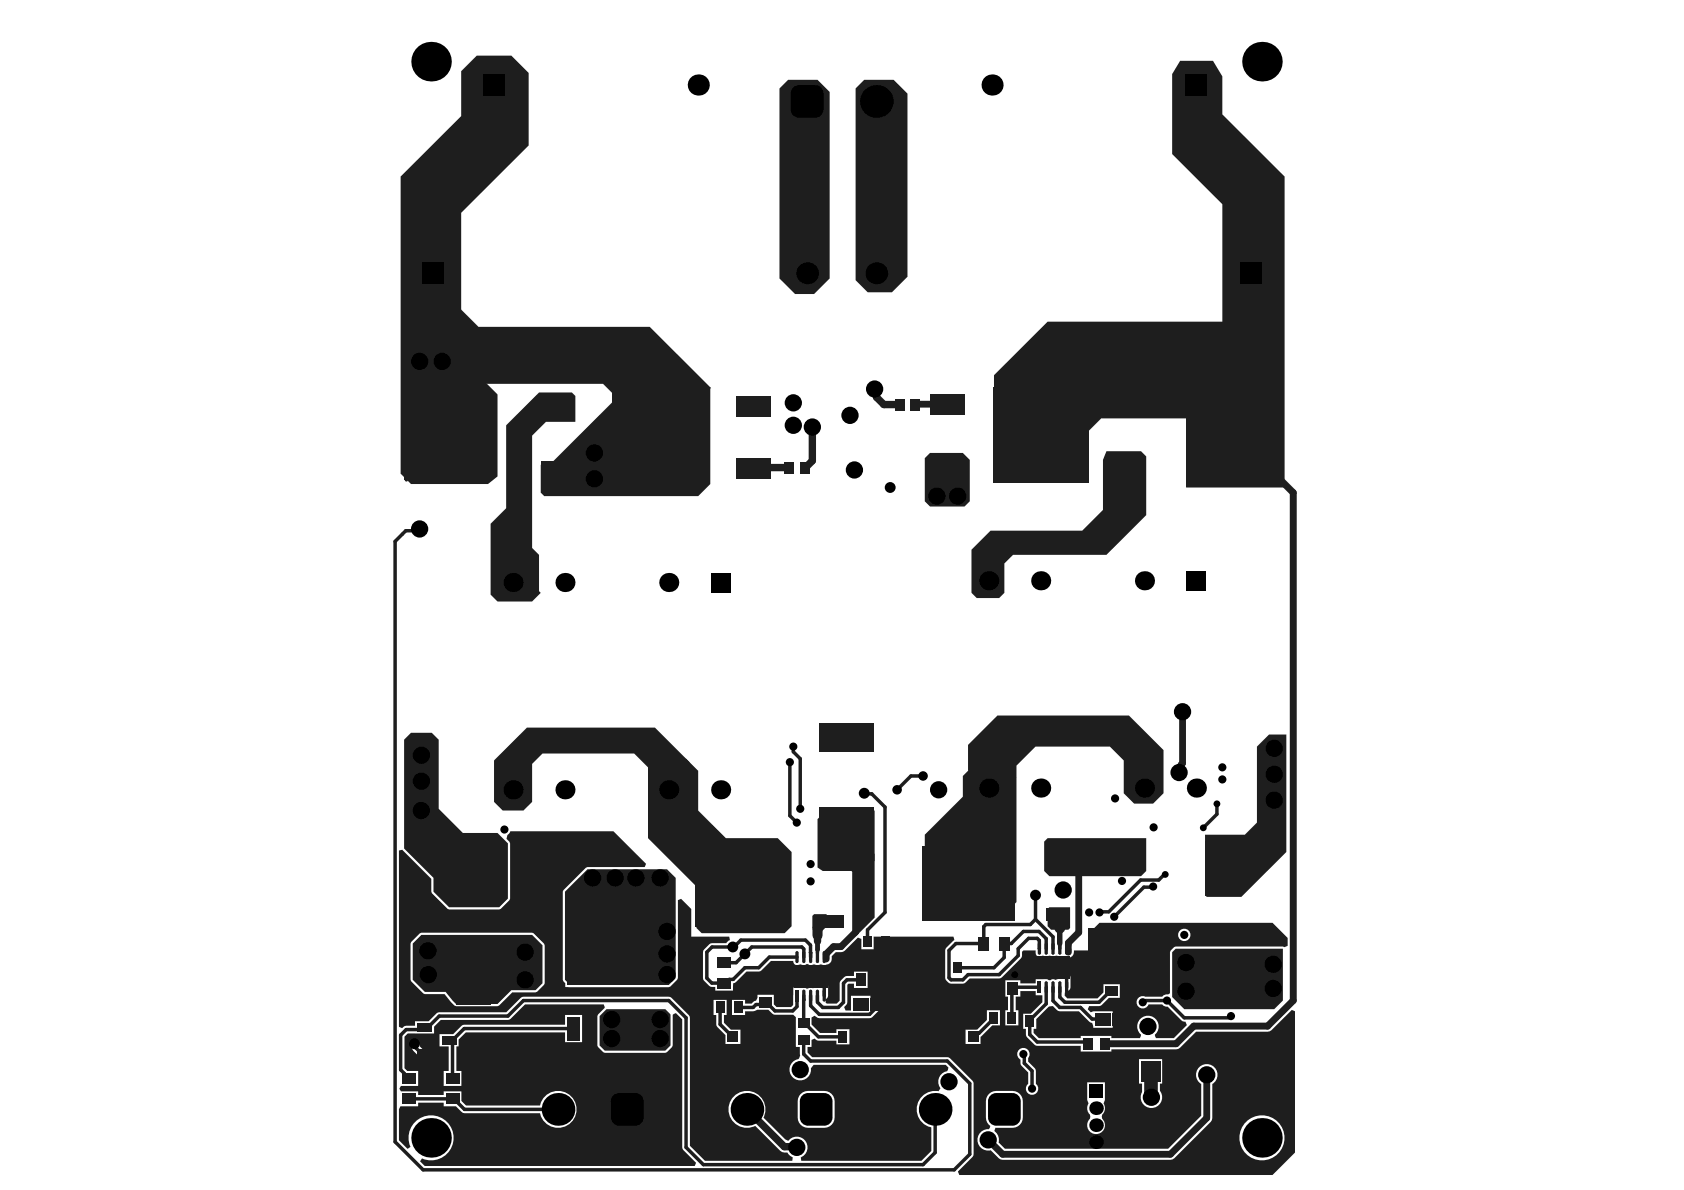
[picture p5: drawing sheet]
<svg xmlns="http://www.w3.org/2000/svg" width="297mm" height="210mm" viewBox="0 0 297 210" stroke-linecap="round" stroke-linejoin="round" font-family="sans-serif">
<g fill="#1e1e1e">
<path d="M137.5 15.6l1.5-1.5h5.2l2.1 2.1v32.9l-2.7 2.8h-3.4l-2.7-2.8z"/>
<path d="M150.9 15.6l1.5-1.5h5.2l2.5 2.4v32.3l-2.8 2.8h-4.2l-2.2-2.2z"/>
<path d="M95.7 81.4h1.8l12.5-12.5h12.8l.7-.6h1.8v17.1l-2.1 2.1h-27.2l-.6-.6v-4.9z"/>
<path d="M71.3 55.2h5.8l2.4-2.4 4.9 4.9h30.2l10.8 10.8-9.6 2.6h-6.1l-3.3-3.4h-20.8l-.3 .3-1.5-1.5h-11.9v-3.7l.3-.3-.9-.9z"/>
<path d="M99.7 157.3l3.9-4h14.1l1.5 1.6v17.6l-1.2 1.2h-17.7v-.3l-.6-.6z"/>
<path d="M105.8 179.2l1.2-1.2h10.4l.9 .9v5.5l-.9 .9h-10.7l-.9-.9z"/>
<path d="M206.8 168l.6-.7h18.9v9.2l-1.5 1.5h-15.9l-2.1-2.1z"/>
<path d="M221.7 131.7l2.1-2.1h3.1v20.7l-7.9 7.9h-6.1l-.3-.3v-10.7h7l2.1-2.1z"/>
<path d="M71.3 130.5l1.2-1.2h3.7l1.2 1.2v12.2l4.3 4.2h6.1l1.8 1.9v9.7l-1.5 1.5h-8.9l-2.7-2.7v-2.4l-5.2-5.2z"/>
<path d="M72.8 166.4l1.5-1.5h19.6l1.8 1.8v6.7l-1.2 1.3h-4.3l-2.4 2.4h-7.4l-1.8-2.1h-3.7l-2.1-2.2z"/>
<path d="M89.3 75l5.8-5.8h5.8l.6 .6v4.6h-5.2l-2.4 2.4v19.9l1.2 1.2v6.4l.3 .3-1.5 1.5h-6.1l-1.3-1.2v-12.5l2.8-2.8z"/>
<path d="M171.4 97l3.3-3.4h16.2l3.7-3.6v-8.9l.6-1.5h6.1l.9 .9v10.4l-7 7h-16.5l-1.5 1.5v5.2l-1 .9h-3.9l-.9-.9z"/>
<path d="M175.3 66.2l9.5-9.5h33.9v8.9l-8.3 8.2h-16.2l-3 3v7.4h-9.8l-3.3-3.4h-.3v-2.7l-2.5-2.5z"/>
<path d="M163.1 80.8l.9-.9h5.8l1.3 1.2v7.3l-1 .9h-6.1l-.9-.9z"/>
<path d="M150.9 152.4l1.8-1.8h1.6v11.3l-3.4 3.3z"/>
<path d="M144.2 144.5l1.5-1.5h8.6v8.8l-1.9 1.8h-7.3l-.9-.6z"/>
<path d="M184.8 160.3l.3-.3h3.7v3.7l-.4 .3h-3l-.6-.6z"/>
<path d="M143.3 161.6l.3-.3h2.1l.6 .6-.4 .4v.4l-.8 .7-1.8 .3z"/>
<path d="M114.6 133.8h6.4l2.2 2.2v7l4.8 4.8h9.2l2.4 2.5v13.1l-1.2 1.2h-14.6l-1-.9v-7.3l-8.5-8.6v-12.4z"/>
<path d="M87.1 134.1l5.8-5.8h22.6l6.1 6.1v6.7l-1.5 1.6h-3.7l-2.1-2.2v-5.1l-2.4-2.5h-16.2l-1.8 1.8v6.7l-1.6 1.6h-3.6l-1.6-1.6z"/>
<path d="M184.2 148.5l.6-.7h17.4v5.8l-.9 .9h-16.2l-.9-.9z"/>
<path d="M170.8 131.4l5.1-5.2h23.2l6.1 6.1v7.6l-1.8 1.8h-3.4l-1.8-1.8v-5.8l-2.4-2.4h-13.1l-3.4 3.3v2.2h-4.6l-.6 .6-1.8-1.8h-1.5z"/>
<path d="M169.8 136.9l1.9-1.9h5.5l2.1 2.2v21.9l-1.5 1.5h-14.7v-13.4l6.7-6.7z"/>
<path d="M81.3 12.6l2.8-2.8h6.1l3 3.1v12.8l-11.9 11.8v25.7l6.5 6.4v14.4l-1.7 1.4h-13.6l-1.8-1.8v-52.5l10.6-10.6z"/>
<path d="M208.2 10.7h5.8l1.6 2.8v6.7l11 10.9v54.9h-17.4v-17.4l6.4-7.3v-25.3l-8.8-8.8v-14.1z"/>
<path d="M71.3 182.9l.6-.6h4.7v-1.2l1.2-1.2h12l2.8-2.7h13.9l.2 .6-1.2 1.2-.1 .2v5.2l.1 .3 .9 .9 .3 .1h10.7l.2-.1 .9-.9 .2-.3v-5.4l.5-.3 1.1 1.1v22.6l.2 .5 2.3 2.2-.3 .6h-47.6l-.8-.9 .3-.5a4 4 0 0 0 5.6-3.1 4 4 0 0 0-4.5-4.4 4 4 0 0 0-3.1 5.5l-.5 .3-1.5-1.5v-5.5l.2-.5h3.2v-.6h4.5v.6h2.1l1 1.1 .5 .2h13.4a3.3 3.3 0 0 0 5 2 3.3 3.3 0 0 0 0-5.4 3.3 3.3 0 0 0-5 2h-13.1l-.8-.8v-1.7h-3.1v.6h-4.5v-.6h-3.1l-.3-.5 .3-.5h3.1v-2.6h-2l-.5-.5zM77.5 182.4v2.2h1.6v4.3h-.8v2.6h3.1v-2.6h-.9v-4.3h.4v-1.2l1.3-1.3h17.5v1.7h3v-4.8h-3v1.7h-17.8l-.5 .2-1.5 1.5zM72.6 183.6a.68 .68 0 0 0 .1 1l.2 .7 .9 1a1.24 1.24 0 0 0 1.7-.3 .74 .74 0 0 0-.2-.7 .74 .74 0 0 0-.7-.2l-.6-.5a.96 .96 0 0 0-1.4-1z"/>
<path d="M70.4 150l.6-.1 5.1 5.1v2.3l.1 .3 2.7 2.7 .3 .1h8.9l.2-.1 1.6-1.5 .1-.3v-9.7l-.7-.8 .2-.7 .4-.4 .1-.3h18.2l5.8 5.8-.3 .5h-10.1l-.3 .2-3.9 3.9-.1 .3v15.5l.4 .6v.7h18.3l.2-.1 1.3-1.2 .1-.3v-13.7l.5-.3 1.8 1.8v4.9h6.7l.1 .6-.6 .6h-2.8l-1.3 1.3v5.1a2.41 2.41 0 0 0 1.6 1.3h.6v.6h3.1v-1.3l.5-.2 1.9-1.8 2.4-.1 1.9-1.8h3.9v.1a.76 .76 0 0 0 .5 .6 .76 .76 0 0 0 .8-.1 .89 .89 0 0 0 1.1 0l.7 .2 .6-.2 .6 .2 .6-.2 .6 .2 .3-.1a1.1 1.1 0 0 0 1-1.5l.7-.7h.9l.7-.3 2.3-2.3 .6 .2v1.8h2.2v-2.2h14.1l.1 .6-1.4 1.4-.2 .4 .1 5.1a1.41 1.41 0 0 0 1 .8h2.3l.9-.9 5.5-.1 3.6-3.5 .2-.4v-.7l.2-.3h2.2v.5a.66 .66 0 0 0 .4 .6 .66 .66 0 0 0 .7-.1l.7 .2 .8-.2a.67 .67 0 0 0 .9 0l.7 .2 .9-.2 .3 .3a1.02 1.02 0 0 0 1.3-1.3h3v-3.3l1.5-1.5h30.6l2.6 2.6v1.4l-.5 .3-.3-.1h-18.9l-.3 .1-.7 .9v7.2l-.3 .2-.9 .2-.2 .2h-2.9a1.1 1.1 0 0 0-1.5 .5 1.1 1.1 0 0 0 .5 1.5 1.1 1.1 0 0 0 1.5-.6h2.4l.2 .2 .8 .2 2.4 2.4 .7 .2 .2 .6-2.3 2.3h-3.1l-.2-.6 .3-.3a1.9 1.9 0 0 0-.3-2.6 1.9 1.9 0 0 0-2.7 .3 1.9 1.9 0 0 0 .3 2.6l-.2 .6h-5.1v-.4h-5.4v.4h-7.4l-.9-.9v-.7h.5v-1.7l2.2-2.3h.7l.7 .7 .5 .2h3.4l1.9 1.8 .4 .2 .2 .9h3.5v-2.9h-3.5l-.4 .2-.5-.6 .2-.5 2-.1 1.5-1.4h1.9v-2.4h-2.9v1.5l-1 1h-5.3l-.5-.5v-.5l.3-.3a.68 .68 0 0 0 .7-.7v-1.9l-1.9-1.9a1.35 1.35 0 0 0-1.8 .2 .68 .68 0 0 0 .6 .9h.5l.7 .7-.2 .6-.6 .1a.64 .64 0 0 0-.8 .1l-.8-.2h-1.8v.8h-2.7v-.6h-2.7v2.9h.5v2.4h-.5v2.7h2.3v-2.7h-.4v-2.4h.8v-1h2.7v.8h1.2v1.2l-2.1 2h-1.3v2.7h.5v1l.2 .5 1.5 1.4 7.9 .1v1h5.4v-.4h11.5l.7-.3 2.8-2.8 13-.1 3.9-3.8 .5 .3v24.9l-3.9 4h-55.3l-.2-.6 2.5-2.6 .2-.5v-12.5l-.2-.5-3.9-3.9-.5-.2h-23.8l-.9-.9v-.9h.7v-1.3l.6-.2 .7 .4h3.1v.6h2.3v-2.7h-2.3v.7h-2.9l-1.5-1.5v-1.2l.6-.3 .8 .4h8.9l.5-.2 1.6-1.6 .2-.1a.7 .7 0 0 0 .4-.9 .7 .7 0 0 0-.9-.4l-.5 .2-.6 .6-.6-.2v-1.4h-3.4v2.6h-1l-.2-.6 .5-.6 .1-.2v-3.1l.2-.2h.9v.8h2.4v-2.9h-2.4v.8h-1.5a1.89 1.89 0 0 0-1 1.2v3.1l-.5 .5h-1.7l-.3-.1v-.7l.3-.1 .2-.5-.1-2-2-2a1.38 1.38 0 0 0-1.6 .4 .68 .68 0 0 0 .6 .9h.4l.7 .7-.1 .5-.6 .2a.64 .64 0 0 0-.9 .1l-.7-.2h-1.9v3.1l-.4 .3h-2.5l-.5-.4v-1.7h-2.9v.5l-.2 .5-.3 .1-.5 .4h-1.2v-.6h-2.3v2.6h2.3v-.6h1.4l.8-.3h1.9l.7 .7 .5 .2h3.2l.5 .5v5.2h.7v1.5l-.3 .6a1.9 1.9 0 0 0-1.5 2.2 1.9 1.9 0 0 0 2.1 1.6 1.9 1.9 0 0 0 1.6-2.2l.5-.6h23.3l.5 .5-.2 .6-.4 .2a1.98 1.98 0 0 0-.8 2.9l-.4 .5-.1-.1a3.3 3.3 0 0 0-3.7 2.7 3.3 3.3 0 0 0 2.6 3.8v4.1l-1.8 1.8h-21.2v-.7a1.9 1.9 0 0 0 .8-2.9 1.9 1.9 0 0 0-3.1 0l-.5-.2-3.8-3.9a3.3 3.3 0 0 0-2.4-4.6 3.3 3.3 0 0 0-3.8 3.7 3.3 3.3 0 0 0 4.7 2.4l4.4 4.4 .4 .2 .9 .1 .5 .6 .4 .2v.7h-15.5l-2.6-2.7v-22.6l-.2-.4-3.3-3.2-25.9-.1-.4 .2-2.6 2.5h-11.8l-.5 .2-1.4 1.4h-2.4v.8h-1.6l-.2 .1-.5 .4-.5-.3zM207.8 164.9a1.1 1.1 0 0 0 2.2 0 1.1 1.1 0 0 0-2.2 0zM72.5 166.2l-.1 .2v6.4l.1 .3 2.2 2.1 .2 .2h3.5l1.1 1.4 .9 .7h7.4l.2-.1 2.4-2.4h4.1l.2-.1 1.3-1.2 .1-.3v-6.7l-.1-.2-1.9-1.9-.2-.1h-19.6l-.2 .1zM170.3 181.6v2.5h2.7v-1.2l2-2h1.4v-2.7h-2.3v1.7l-1.7 1.7zM125.9 176.4v2.6h.4l.1 1.9 1.6 1.7v1.5h2.6v-2.5h-1.7l-1.2-1.2v-1.4h.5v-2.6zM179.6 185.3a1.08 1.08 0 0 0 .4 1.6v.9l1.4 1.4v2a1.09 1.09 0 0 0-.2 1.6 1.09 1.09 0 0 0 1.6 0 1.09 1.09 0 0 0-.1-1.6v-2.6l-1.3-1.3v-.7a1.09 1.09 0 0 0-.2-1.6 1.09 1.09 0 0 0-1.6 .3zM191.8 190.9v3.1l.2 .6a1.52 1.52 0 0 0 .2 2 1.15 1.15 0 0 1-.3 1.3 1.57 1.57 0 0 0 1.7 2.1 1.57 1.57 0 0 0 .8-2.6 1.15 1.15 0 0 1 .4-1.3 1.83 1.83 0 0 0-.1-1.5l.2-.6v-3.1zM200.9 186.8v4.3h.5v1.5a1.89 1.89 0 0 0 1.9 2.8 1.89 1.89 0 0 0 1.3-3v-1.3h.4v-4.3zM174.4 193l-.4 .8-.1 .4v2.9a1.75 1.75 0 0 0 .8 1.5l-.3 .6a1.89 1.89 0 0 0-2 2 1.89 1.89 0 0 0 2.4 1.7l1.4 1.4 .7 .3 29.9-.1 7-6.9v-6.4a1.89 1.89 0 0 0 .5-2.8 1.89 1.89 0 0 0-2.9 0 1.89 1.89 0 0 0 .5 2.8v5.6l-5.9 5.8h-28.7l-1.2-1.1a1.83 1.83 0 0 0-.7-2l.2-.6h3a1.82 1.82 0 0 0 1.8-1.8v-2.9a1.82 1.82 0 0 0-1.8-1.8h-2.9l-.5 .1zM141.2 193l-.4 .8-.1 .4v2.9a1.82 1.82 0 0 0 1.8 1.8h2.9a1.82 1.82 0 0 0 1.8-1.8v-2.9a1.82 1.82 0 0 0-1.8-1.8h-2.9l-.5 .1zM218.6 200.7a4 4 0 0 0 8 0 4 4 0 0 0-8 0z"/>
</g>
<path d="M161.5 71.3h5.6M217.3 76.9l6.9 6.8h.7l3.2 3.2v89.6l-4.5 4.5h-13l-3.1 3.1h-12.7M208.6 125.5v9.1l-.3 .3v1l-.3 .4M150.9 153.9v10.5l-2.6 2.6h-1.3l-1.3 1.3v.9M190.3 153.9v10.6l-1.9 1.8v.6M188.4 167.3v.7M212.9 189.6v7.6l-6.4 6.4h-29.6l-2.6-2.5" fill="none" stroke="#1e1e1e" stroke-width="1.2"/>
<g fill="none" stroke="#1e1e1e" stroke-width=".61">
<path d="M154.6 17.9v1.4M79.2 77.2h-.4l-7.1 7.1v.3M161.8 71l-.3 .4M167.4 71l-.3 .3M74 93.3l-.3 .3h-2.1l-1.9 1.9v105.9l4.9 4.9h93.7l2.8-2.7v-12.5l-4-4h-24.1l-1.2-1.2v-2.4M133.1 82.5l-.2 .2M139.3 134.4v9.5l1.2 1.2M139.9 131.7v.9l1.3 1.2v8.9M152.4 139.9l.1 .1h1.3l2.3 2.4v18.5l-3.1 3.1v2.1M162.8 136.9h-2.1l-2.5 2.4M149.1 152.1l1.8 1.8M182.7 157.9v4.3"/>
<path d="M190.3 153.9l-.3 .3M203.4 156.4l-.1 .1h-1.5l-5.3 5.2M205.5 154.2h-.1l-1 1h-3.2l-5.6 5.6h-1.5l-.2 .1M214.7 141.8v1.8l-2.5 2.4M127 177.7v3l2.3 2.2M140.6 168.8h-4.9l-1.9 1.9h-2.4l-2.1 2.1h-.7l-.2 .2M140.6 175.6v2l-.8 .7h-3.1l-1.1-1.1h-2.2l-.6 .5h-2.5M141.8 175.6v4.9h.1l2.5 2.4h4.3M141.8 168.8v-1.4l-.4-.4h-8.8l-2.8 2.8h-2.1M141.8 176.4h.1M143 168h.1M143 168.1h.1"/>
<path d="M143 175.6v1.8l1.5 1.5h8.9l1.8-1.8h.3M143 168.8v-2.1l-.9-.9h-11.4l-1.2 1.2h-3.9l-.9 1v4.5l.9 .9h2.1M143 172.2h.7l1.7 1.7v1.7M144.2 167.5v.6M151.8 172.8h-2.4l-.6 .6v3.4l-.9 .9h-2.8l-.9-.9v-1.2M175.2 179.5v.2l-2.5 2.6h-.5l-.6 .6M177.1 166.4v2.5l-1.8 1.8h-6.3M177.5 166.4h.9l2.1-2.1h2.8l1.2 1.3v1.7M182.7 162.2l-1 .9h-7.8l-.4 .3v3h-4.9l-1.2 1.2v4.9l.4 .3h2l1-.9h5.4l3.4-3.3v-1.3l1.8-1.8h1.6l.3 .4v1.4M182.7 162.2l3 3v2.1M183.3 174.1h-4.4l-.4 .4v5M184.5 174.1v3l-2.9 2.9"/>
<path d="M185.7 174.1v2.4l1.2 1.2h3.7l2 2.1h1.9l.4 .4M185.7 170.7h.8l1.6 1.7v1.7M186.7 161.3l.2 .2M186.9 166.4v.9M186.9 163.7h.1M186.9 174.1v1.8l.9 .9h6.1l1.9-2h.3M201.6 176.8h.2l.3-.3h3.7l3.1 3h8.2M72.2 190.2h-.2l-1.3-1.5v-6.1l.9-1h2.9l.4-.4h.6l2-2h12.1l2.7-2.7h25.7l3 3v22.9l3.1 3h38.7l2.2-2.1v-7.6M72.2 193.8h7.9l1.8 1.9h16.5M73.1 184.1l.3 .3v.4l.9 1h.6M79.4 183.5l.4 .4v6.3M101.2 181.4h-19.3l-2.1 2.1h-.6"/>
<path d="M180.5 185.9l.2 .2v1.4l1.3 1.4v3.1M181.6 180.1v2.4l1.4 1.3h8.5l.3 .3"/>
</g>
<path d="M143.3 75.3v6l-1 1h-.2l-.2 .3M154.3 68.6l.3 .4v1.1l1.3 1.3h2.8M133.1 82.5h5.9M144.2 165v1.1M131.8 195.7l6.5 6.6h2.1" fill="none" stroke="#1e1e1e" stroke-width="1.3"/>
<path d="M202.9 189l.2 4.5" fill="none" stroke="#1e1e1e" stroke-width="2.4"/>
<path d="M186.9 163.7v2.7" fill="none" stroke="#1e1e1e" stroke-width=".96"/>
<path d="M186.9 161.5v2.2" fill="none" stroke="#1e1e1e" stroke-width="1.9"/>
<path d="M144.2 166.1v1.4" fill="none" stroke="#1e1e1e" stroke-width=".85"/>
<path d="M146.7 162.5l-.2 .2h-1.3l-1 1.1v1.2" fill="none" stroke="#1e1e1e" stroke-width="1.8"/>
<g fill="#000">
<path d="M139.8 15.6l.7-.5 .4-.1v1.5h-1.4zM139.5 19.3h1.4v1.5a1.44 1.44 0 0 1-1.4-1.5zM143.8 15a1.44 1.44 0 0 1 1.5 1.5h-1.5zM143.8 19.3h1.5a1.44 1.44 0 0 1-1.5 1.5zM107.8 197.1h1.4v1.5a1.44 1.44 0 0 1-1.4-1.5zM108 193.4l.7-.5 .5-.1v1.4h-1.4zM112.1 197.1h1.4a1.44 1.44 0 0 1-1.4 1.5zM112.1 192.8a1.44 1.44 0 0 1 1.4 1.4h-1.4zM141.1 197.1h1.4v1.5a1.44 1.44 0 0 1-1.4-1.5zM141.4 193.4l.7-.5 .4-.1v1.4h-1.4zM145.4 197.1h1.4a1.44 1.44 0 0 1-1.4 1.5zM145.4 192.8a1.44 1.44 0 0 1 1.4 1.4h-1.4z"/>
<path d="M174.3 197.1h1.4v1.5a1.44 1.44 0 0 1-1.4-1.5zM174.6 193.4l.7-.5 .4-.1v1.4h-1.4zM178.6 197.1h1.4a1.44 1.44 0 0 1-1.4 1.5zM178.6 192.8a1.44 1.44 0 0 1 1.4 1.4h-1.4z"/>
<circle cx="76" cy="10.9" r="3.5"/>
<circle cx="123.2" cy="15" r="1.86"/>
<circle cx="154.6" cy="17.9" r="2.89"/>
<circle cx="175" cy="15" r="1.86"/>
<circle cx="222.6" cy="10.9" r="3.5"/>
<circle cx="142.4" cy="48.2" r="1.92"/>
<circle cx="154.6" cy="48.2" r="1.92"/>
<circle cx="74" cy="63.7" r="1.53"/>
<circle cx="78" cy="63.7" r="1.53"/>
<circle cx="104.8" cy="79.9" r="1.53"/>
<circle cx="139.9" cy="71.1" r="1.53"/>
<circle cx="139.9" cy="75" r="1.53"/>
<circle cx="143.3" cy="75.3" r="1.53"/>
<circle cx="149.9" cy="73.3" r="1.53"/>
<circle cx="154.3" cy="68.6" r="1.53"/>
<circle cx="74" cy="93.3" r="1.53"/>
<circle cx="104.8" cy="84.5" r="1.53"/>
<circle cx="150.7" cy="82.9" r="1.53"/>
<circle cx="157" cy="86" r=".96"/>
<circle cx="165.3" cy="87.5" r="1.53"/>
<circle cx="168.9" cy="87.5" r="1.53"/>
<circle cx="90.5" cy="102.7" r="1.68"/>
<circle cx="99.7" cy="102.7" r="1.68"/>
<circle cx="118" cy="102.7" r="1.68"/>
<circle cx="174.4" cy="102.4" r="1.68"/>
<circle cx="183.6" cy="102.4" r="1.68"/>
<circle cx="201.9" cy="102.4" r="1.68"/>
<circle cx="74.3" cy="137.8" r="1.53"/>
<circle cx="74.3" cy="133.2" r="1.53"/>
<circle cx="90.5" cy="139.3" r="1.68"/>
<circle cx="99.7" cy="139.3" r="1.68"/>
<circle cx="118" cy="139.3" r="1.68"/>
<circle cx="127.1" cy="139.3" r="1.68"/>
<circle cx="139.3" cy="134.4" r=".72"/>
<circle cx="139.9" cy="131.7" r=".72"/>
<circle cx="152.4" cy="139.9" r=".96"/>
<circle cx="158.2" cy="139.3" r=".84"/>
<circle cx="162.8" cy="136.9" r=".84"/>
<circle cx="165.6" cy="139.3" r="1.53"/>
<circle cx="174.4" cy="139" r="1.68"/>
<circle cx="183.6" cy="139" r="1.68"/>
<circle cx="201.9" cy="139" r="1.68"/>
<circle cx="208" cy="136.3" r="1.53"/>
<circle cx="208.6" cy="125.5" r="1.53"/>
<circle cx="211" cy="139" r="1.68"/>
<circle cx="215.6" cy="135.4" r=".72"/>
<circle cx="215.6" cy="137.5" r=".72"/>
<circle cx="224.8" cy="136.6" r="1.53"/>
<circle cx="224.8" cy="132" r="1.53"/>
<circle cx="74.3" cy="143" r="1.53"/>
<circle cx="89" cy="146.3" r=".72"/>
<circle cx="104.5" cy="154.9" r="1.53"/>
<circle cx="108.5" cy="154.9" r="1.53"/>
<circle cx="112.2" cy="154.9" r="1.53"/>
<circle cx="116.4" cy="154.9" r="1.53"/>
<circle cx="140.5" cy="145.1" r=".72"/>
<circle cx="141.2" cy="142.7" r=".72"/>
<circle cx="143" cy="155.5" r=".72"/>
<circle cx="143" cy="152.4" r=".72"/>
<circle cx="182.7" cy="157.9" r=".96"/>
<circle cx="187.5" cy="157" r="1.53"/>
<circle cx="196.7" cy="140.8" r=".72"/>
<circle cx="197.9" cy="155.4" r=".72"/>
<circle cx="203.4" cy="156.4" r=".72"/>
<circle cx="203.5" cy="145.9" r=".72"/>
<circle cx="205.5" cy="154.2" r=".6"/>
<circle cx="212.2" cy="146" r=".6"/>
<circle cx="214.7" cy="141.8" r=".6"/>
<circle cx="224.8" cy="141.1" r="1.53"/>
<circle cx="75.5" cy="167.7" r="1.53"/>
<circle cx="75.6" cy="171.9" r="1.53"/>
<circle cx="92.6" cy="172.8" r="1.53"/>
<circle cx="92.6" cy="168" r="1.53"/>
<circle cx="107.9" cy="179.8" r="1.52"/>
<circle cx="116.4" cy="179.8" r="1.53"/>
<circle cx="117.7" cy="171.9" r="1.53"/>
<circle cx="117.7" cy="164.3" r="1.53"/>
<circle cx="117.7" cy="168.3" r="1.53"/>
<circle cx="129.3" cy="167" r=".96"/>
<circle cx="131.4" cy="168.3" r=".96"/>
<circle cx="179" cy="171.9" r=".6"/>
<circle cx="192.1" cy="160.9" r=".72"/>
<circle cx="193.9" cy="160.9" r=".72"/>
<circle cx="196.5" cy="161.7" r=".72"/>
<circle cx="201.6" cy="176.8" r=".72"/>
<circle cx="205.8" cy="176.5" r=".72"/>
<circle cx="208.9" cy="164.9" r=".72"/>
<circle cx="209.2" cy="169.8" r="1.53"/>
<circle cx="209.2" cy="174.8" r="1.52"/>
<circle cx="217.1" cy="179.2" r=".72"/>
<circle cx="224.6" cy="170.1" r="1.53"/>
<circle cx="224.6" cy="174.4" r="1.52"/>
<circle cx="73.1" cy="184.1" r=".96"/>
<circle cx="98.4" cy="195.7" r="2.89"/>
<circle cx="107.9" cy="183.2" r="1.52"/>
<circle cx="116.4" cy="183.2" r="1.53"/>
<circle cx="131.8" cy="195.7" r="2.89"/>
<circle cx="141.2" cy="188.7" r="1.53"/>
<circle cx="165" cy="195.7" r="2.89"/>
<circle cx="167.4" cy="190.8" r="1.53"/>
<circle cx="180.5" cy="185.9" r=".72"/>
<circle cx="182" cy="192" r=".72"/>
<circle cx="193.3" cy="198.5" r="1.2"/>
<circle cx="193.3" cy="195.5" r="1.2"/>
<circle cx="202.5" cy="181.1" r="1.53"/>
<circle cx="203.1" cy="193.5" r="1.52"/>
<circle cx="212.9" cy="189.6" r="1.53"/>
<circle cx="76" cy="200.7" r="3.5"/>
<circle cx="140.5" cy="202.4" r="1.53"/>
<circle cx="174.3" cy="201.1" r="1.53"/>
<circle cx="193.3" cy="201.5" r="1.2"/>
<circle cx="222.6" cy="200.7" r="3.5"/>
</g>
<g fill="#000">
<path d="M85.3 13.1h3.7v3.8h-3.7z" fill-rule="evenodd"/>
<path d="M139.5 16.5l1.4-1.5h2.9l1.5 1.5v2.8l-1.5 1.5h-2.9l-1.4-1.5z" fill-rule="evenodd"/>
<path d="M209.2 13.1h3.7v3.8h-3.7z" fill-rule="evenodd"/>
<path d="M74.4 46.3h3.8v3.8h-3.8z" fill-rule="evenodd"/>
<path d="M218.7 46.3h3.9v3.8h-3.9z" fill-rule="evenodd"/>
<path d="M125.4 101.1h3.4v3.3h-3.4z" fill-rule="evenodd"/>
<path d="M209.3 100.8h3.4v3.3h-3.4z" fill-rule="evenodd"/>
<path d="M107.8 194.2l1.4-1.4h2.9l1.4 1.4v2.9l-1.4 1.5h-2.9l-1.4-1.5z" fill-rule="evenodd"/>
<path d="M141.1 194.2l1.4-1.4h2.9l1.4 1.4v2.9l-1.4 1.5h-2.9l-1.4-1.5z" fill-rule="evenodd"/>
<path d="M174.3 194.2l1.4-1.4h2.9l1.4 1.4v2.9l-1.4 1.5h-2.9l-1.4-1.5z" fill-rule="evenodd"/>
<path d="M192.1 191.3h2.4v2.4h-2.4z" fill-rule="evenodd"/>
</g>
<g fill="#1e1e1e">
<path d="M170.7 182h1.9v1.8h-1.9z" fill-rule="evenodd"/>
<path d="M167.1 182h1.9v1.8h-1.9z" fill-rule="evenodd"/>
<path d="M147.9 181.9h1.6v2h-1.6z" fill-rule="evenodd"/>
<path d="M151.1 181.9h1.6v2h-1.6z" fill-rule="evenodd"/>
<path d="M201.3 187.2h3.3v3.6h-3.3z" fill-rule="evenodd"/>
<path d="M205.8 187.2h3.4v3.6h-3.4z" fill-rule="evenodd"/>
<path d="M212.6 148.4h6v9.6h-6z" fill-rule="evenodd"/>
<path d="M212.6 167.6h6v9.6h-6z" fill-rule="evenodd"/>
<path d="M95.4 81.3h5.8v3.1h-5.8z" fill-rule="evenodd"/>
<path d="M95.4 69.9h5.8v3.1h-5.8z" fill-rule="evenodd"/>
<path d="M71.4 69.7h15.6v14.9h-15.6z" fill-rule="evenodd"/>
<path d="M176.2 165.2h1.9v2.4h-1.9z" fill-rule="evenodd"/>
<path d="M172.6 165.2h1.9v2.4h-1.9z" fill-rule="evenodd"/>
<path d="M184.6 160.1h4.1v2.3h-4.1z" fill-rule="evenodd"/>
<path d="M184.6 149.1h4.1v2.3h-4.1z" fill-rule="evenodd"/>
<path d="M162.7 149.2h16.3v13.2h-16.3z" fill-rule="evenodd"/>
<path d="M183 173.1h.6v2.1h-.6z" fill-rule="evenodd"/>
<path d="M184.2 173.4l.3-.3 .3 .3v1.5l-.3 .3-.3-.3z" fill-rule="evenodd"/>
<path d="M185.5 173.4l.2-.3 .3 .3v1.5l-.3 .3-.2-.3z" fill-rule="evenodd"/>
<path d="M186.7 173.4l.2-.3 .3 .3v1.5l-.3 .3-.2-.3z" fill-rule="evenodd"/>
<path d="M187.9 173.4l.2-.3 .3 .3v1.5l-.3 .3-.2-.3z" fill-rule="evenodd"/>
<path d="M187.9 166.6l.2-.3 .3 .3v1.5l-.3 .3-.2-.3z" fill-rule="evenodd"/>
<path d="M186.7 166.6l.2-.3 .3 .3v1.5l-.3 .3-.2-.3z" fill-rule="evenodd"/>
<path d="M185.5 166.6l.2-.3 .3 .3v1.5l-.3 .3-.2-.3z" fill-rule="evenodd"/>
<path d="M184.2 166.6l.3-.3 .3 .3v1.5l-.3 .3-.3-.3z" fill-rule="evenodd"/>
<path d="M183 166.6l.3-.3 .3 .3v1.5l-.3 .3-.3-.3z" fill-rule="evenodd"/>
<path d="M182.8 168.8h5.9v3.9h-5.9z" fill-rule="evenodd"/>
<path d="M184.1 179.2h1.6v1.9h-1.6z" fill-rule="evenodd"/>
<path d="M180.8 179.2h1.6v1.9h-1.6z" fill-rule="evenodd"/>
<path d="M191.9 163.7h9.6v5.1h-9.6z" fill-rule="evenodd"/>
<path d="M191.9 148.9h9.6v5h-9.6z" fill-rule="evenodd"/>
<path d="M196.3 178.7h2.7v2.2h-2.7z" fill-rule="evenodd"/>
<path d="M193.2 178.7h2.7v2.2h-2.7z" fill-rule="evenodd"/>
<path d="M195 174h2.2v1.7h-2.2z" fill-rule="evenodd"/>
<path d="M195 170.6h2.2v1.7h-2.2z" fill-rule="evenodd"/>
<path d="M78.6 189.3h2.4v1.9h-2.4z" fill-rule="evenodd"/>
<path d="M78.6 192.9h2.4v1.9h-2.4z" fill-rule="evenodd"/>
<path d="M100 179.4h2.3v4.1h-2.3z" fill-rule="evenodd"/>
<path d="M111 179.4h2.3v4.1h-2.3z" fill-rule="evenodd"/>
<path d="M100.1 157.4h13.2v16.4h-13.2z" fill-rule="evenodd"/>
<path d="M175.3 68.4h16.8v16.8h-16.8z" fill-rule="evenodd"/>
<path d="M164.1 80.5h6v3.6h-6z" fill-rule="evenodd"/>
<path d="M164.1 69.5h6v3.6h-6z" fill-rule="evenodd"/>
<path d="M128.3 182h1.9v1.8h-1.9z" fill-rule="evenodd"/>
<path d="M131.9 182h1.9v1.8h-1.9z" fill-rule="evenodd"/>
<path d="M126.2 176.7h1.6v2h-1.6z" fill-rule="evenodd"/>
<path d="M129.5 176.7h1.6v2h-1.6z" fill-rule="evenodd"/>
<path d="M152.3 165.2h1.4v1.9h-1.4z" fill-rule="evenodd"/>
<path d="M155.4 165.2h1.5v1.9h-1.5z" fill-rule="evenodd"/>
<path d="M77.9 182.8h2.6v1.4h-2.6z" fill-rule="evenodd"/>
<path d="M73.6 185.1h2.6v1.4h-2.6z" fill-rule="evenodd"/>
<path d="M73.6 180.5h2.6v1.4h-2.6z" fill-rule="evenodd"/>
<path d="M140.3 174.6h.6v2.1h-.6z" fill-rule="evenodd"/>
<path d="M141.5 174.8l.3-.2 .3 .2v1.6l-.3 .3-.3-.3z" fill-rule="evenodd"/>
<path d="M142.7 174.8l.3-.2 .3 .2v1.6l-.3 .3-.3-.3z" fill-rule="evenodd"/>
<path d="M143.9 174.8l.3-.2 .3 .2v1.6l-.3 .3-.3-.3z" fill-rule="evenodd"/>
<path d="M145.1 174.8l.3-.2 .3 .2v1.6l-.3 .3-.3-.3z" fill-rule="evenodd"/>
<path d="M145.1 168.1l.3-.3 .3 .3v1.5l-.3 .3-.3-.3z" fill-rule="evenodd"/>
<path d="M143.9 168.1l.3-.3 .3 .3v1.5l-.3 .3-.3-.3z" fill-rule="evenodd"/>
<path d="M142.7 168.1l.3-.3 .3 .3v1.5l-.3 .3-.3-.3z" fill-rule="evenodd"/>
<path d="M141.5 168.1l.3-.3 .3 .3v1.5l-.3 .3-.3-.3z" fill-rule="evenodd"/>
<path d="M140.3 168.1l.3-.3 .3 .3v1.5l-.3 .3-.3-.3z" fill-rule="evenodd"/>
<path d="M140 170.2h6v4h-6z" fill-rule="evenodd"/>
<path d="M80.5 167.6h6v9.6h-6z" fill-rule="evenodd"/>
<path d="M80.5 148.4h6v9.6h-6z" fill-rule="evenodd"/>
<path d="M209.5 69.5h15.6v14.8h-15.6z" fill-rule="evenodd"/>
<path d="M195.3 81.1h5.8v3.1h-5.8z" fill-rule="evenodd"/>
<path d="M195.3 69.6h5.8v3.1h-5.8z" fill-rule="evenodd"/>
<path d="M191 183.1h1.7v2h-1.7z" fill-rule="evenodd"/>
<path d="M194 183.1h1.7v2h-1.7z" fill-rule="evenodd"/>
<path d="M165.1 169.7h1.5v2h-1.5z" fill-rule="evenodd"/>
<path d="M168.2 169.7h1.5v2h-1.5z" fill-rule="evenodd"/>
<path d="M157.8 70.3h1.7v2.1h-1.7z" fill-rule="evenodd"/>
<path d="M160.6 70.3h1.7v2.1h-1.7z" fill-rule="evenodd"/>
<path d="M174.1 173.3h1.9v2.1h-1.9z" fill-rule="evenodd"/>
<path d="M177.7 173.3h1.9v2.1h-1.9z" fill-rule="evenodd"/>
<path d="M177.7 178.6h1.6v1.9h-1.6z" fill-rule="evenodd"/>
<path d="M174.4 178.6h1.6v1.9h-1.6z" fill-rule="evenodd"/>
<path d="M126.5 172.4h2.4v2h-2.4z" fill-rule="evenodd"/>
<path d="M126.5 168.9h2.4v1.9h-2.4z" fill-rule="evenodd"/>
<path d="M122.7 150.4h16.3v13.2h-16.3z" fill-rule="evenodd"/>
<path d="M144.7 150.4h4.1v2.2h-4.1z" fill-rule="evenodd"/>
<path d="M144.7 161.3h4.1v2.3h-4.1z" fill-rule="evenodd"/>
<path d="M140.7 179.6h2.1v1.7h-2.1z" fill-rule="evenodd"/>
<path d="M140.7 182.6h2.1v1.7h-2.1z" fill-rule="evenodd"/>
<path d="M107.9 68.8h16.9v16.7h-16.9z" fill-rule="evenodd"/>
<path d="M129.9 69.8h6v3.6h-6z" fill-rule="evenodd"/>
<path d="M129.9 80.9h6v3.6h-6z" fill-rule="evenodd"/>
<path d="M141.1 81.6h1.7v2.1h-1.7z" fill-rule="evenodd"/>
<path d="M138.3 81.6h1.7v2.1h-1.7z" fill-rule="evenodd"/>
<path d="M154.4 171.7h1.6v2.2h-1.6z" fill-rule="evenodd"/>
<path d="M151 171.7h1.7v2.2h-1.7z" fill-rule="evenodd"/>
<path d="M144.6 142.4h9.6v5h-9.6z" fill-rule="evenodd"/>
<path d="M144.6 127.5h9.6v5.1h-9.6z" fill-rule="evenodd"/>
<path d="M150.5 176h2.7v2.2h-2.7z" fill-rule="evenodd"/>
<path d="M153.5 176h2.8v2.2h-2.8z" fill-rule="evenodd"/>
<path d="M134 172.2h2.1v2h-2.1z" fill-rule="evenodd"/>
<path d="M134 175.8h2.1v1.9h-2.1z" fill-rule="evenodd"/>
<path d="M71 192.9h2.4v1.9h-2.4z" fill-rule="evenodd"/>
<path d="M71 189.3h2.4v1.9h-2.4z" fill-rule="evenodd"/>
</g>
<g fill="#1e1e1e">
<path d="M184.3 173.2l.2-.1v.3h-.3z"/>
<path d="M184.2 174.9h.3v.3z"/>
<path d="M184.5 174.9h.3l-.3 .3z"/>
<path d="M184.5 173.1l.3 .3h-.3z"/>
<path d="M185.5 173.2l.2-.1v.3h-.2z"/>
<path d="M185.5 174.9h.2v.3z"/>
<path d="M185.7 174.9h.3l-.3 .3z"/>
<path d="M185.7 173.1l.3 .3h-.3z"/>
<path d="M186.7 173.2l.2-.1v.3h-.2z"/>
<path d="M186.7 174.9h.2v.3z"/>
<path d="M186.9 174.9h.3l-.3 .3z"/>
<path d="M186.9 173.1l.3 .3h-.3z"/>
<path d="M187.9 173.2l.2-.1v.3h-.2z"/>
<path d="M187.9 174.9h.2v.3z"/>
<path d="M188.1 174.9h.3l-.3 .3z"/>
<path d="M188.1 173.1l.3 .3h-.3z"/>
<path d="M187.9 166.4l.2-.1v.3h-.2z"/>
<path d="M187.9 168.1h.2v.3z"/>
<path d="M188.1 168.1h.3l-.3 .3z"/>
<path d="M188.1 166.3l.3 .3h-.3z"/>
<path d="M186.7 166.4l.2-.1v.3h-.2z"/>
<path d="M186.7 168.1h.2v.3z"/>
<path d="M186.9 168.1h.3l-.3 .3z"/>
<path d="M186.9 166.3l.3 .3h-.3z"/>
<path d="M185.5 166.4l.2-.1v.3h-.2z"/>
<path d="M185.5 168.1h.2v.3z"/>
<path d="M185.7 168.1h.3l-.3 .3z"/>
<path d="M185.7 166.3l.3 .3h-.3z"/>
<path d="M184.3 166.4l.2-.1v.3h-.3z"/>
<path d="M184.2 168.1h.3v.3z"/>
<path d="M184.5 168.1h.3l-.3 .3z"/>
<path d="M184.5 166.3l.3 .3h-.3z"/>
<path d="M183.1 166.4l.2-.1v.3h-.3z"/>
<path d="M183 168.1h.3v.3z"/>
<path d="M183.3 168.1h.3l-.3 .3z"/>
<path d="M183.3 166.3l.3 .3h-.3z"/>
<path d="M141.5 174.7l.3-.1v.2h-.3z"/>
<path d="M141.5 176.4h.3v.3z"/>
<path d="M141.8 176.4h.3l-.3 .3z"/>
<path d="M141.8 174.6l.3 .2h-.3z"/>
<path d="M142.7 174.7l.3-.1v.2h-.3z"/>
<path d="M142.7 176.4h.3v.3z"/>
<path d="M143 176.4h.3l-.3 .3z"/>
<path d="M143 174.6l.3 .2h-.3z"/>
<path d="M143.9 174.7l.3-.1v.2h-.3z"/>
<path d="M143.9 176.4h.3v.3z"/>
<path d="M144.2 176.4h.3l-.3 .3z"/>
<path d="M144.2 174.6l.3 .2h-.3z"/>
<path d="M145.1 174.7l.3-.1v.2h-.3z"/>
<path d="M145.1 176.4h.3v.3z"/>
<path d="M145.4 176.4h.3l-.3 .3z"/>
<path d="M145.4 174.6l.3 .2h-.3z"/>
<path d="M145.1 167.9l.3-.1v.3h-.3z"/>
<path d="M145.1 169.6h.3v.3z"/>
<path d="M145.4 169.6h.3l-.3 .3z"/>
<path d="M145.4 167.8l.3 .3h-.3z"/>
<path d="M143.9 167.9l.3-.1v.3h-.3z"/>
<path d="M143.9 169.6h.3v.3z"/>
<path d="M144.2 169.6h.3l-.3 .3z"/>
<path d="M144.2 167.8l.3 .3h-.3z"/>
<path d="M142.7 167.9l.3-.1v.3h-.3z"/>
<path d="M142.7 169.6h.3v.3z"/>
<path d="M143 169.6h.3l-.3 .3z"/>
<path d="M143 167.8l.3 .3h-.3z"/>
<path d="M141.5 167.9l.3-.1v.3h-.3z"/>
<path d="M141.5 169.6h.3v.3z"/>
<path d="M141.8 169.6h.3l-.3 .3z"/>
<path d="M141.8 167.8l.3 .3h-.3z"/>
<path d="M140.3 167.9l.3-.1v.3h-.3z"/>
<path d="M140.3 169.6h.3v.3z"/>
<path d="M140.6 169.6h.3l-.3 .3z"/>
<path d="M140.6 167.8l.3 .3h-.3z"/>
</g>
</svg>
